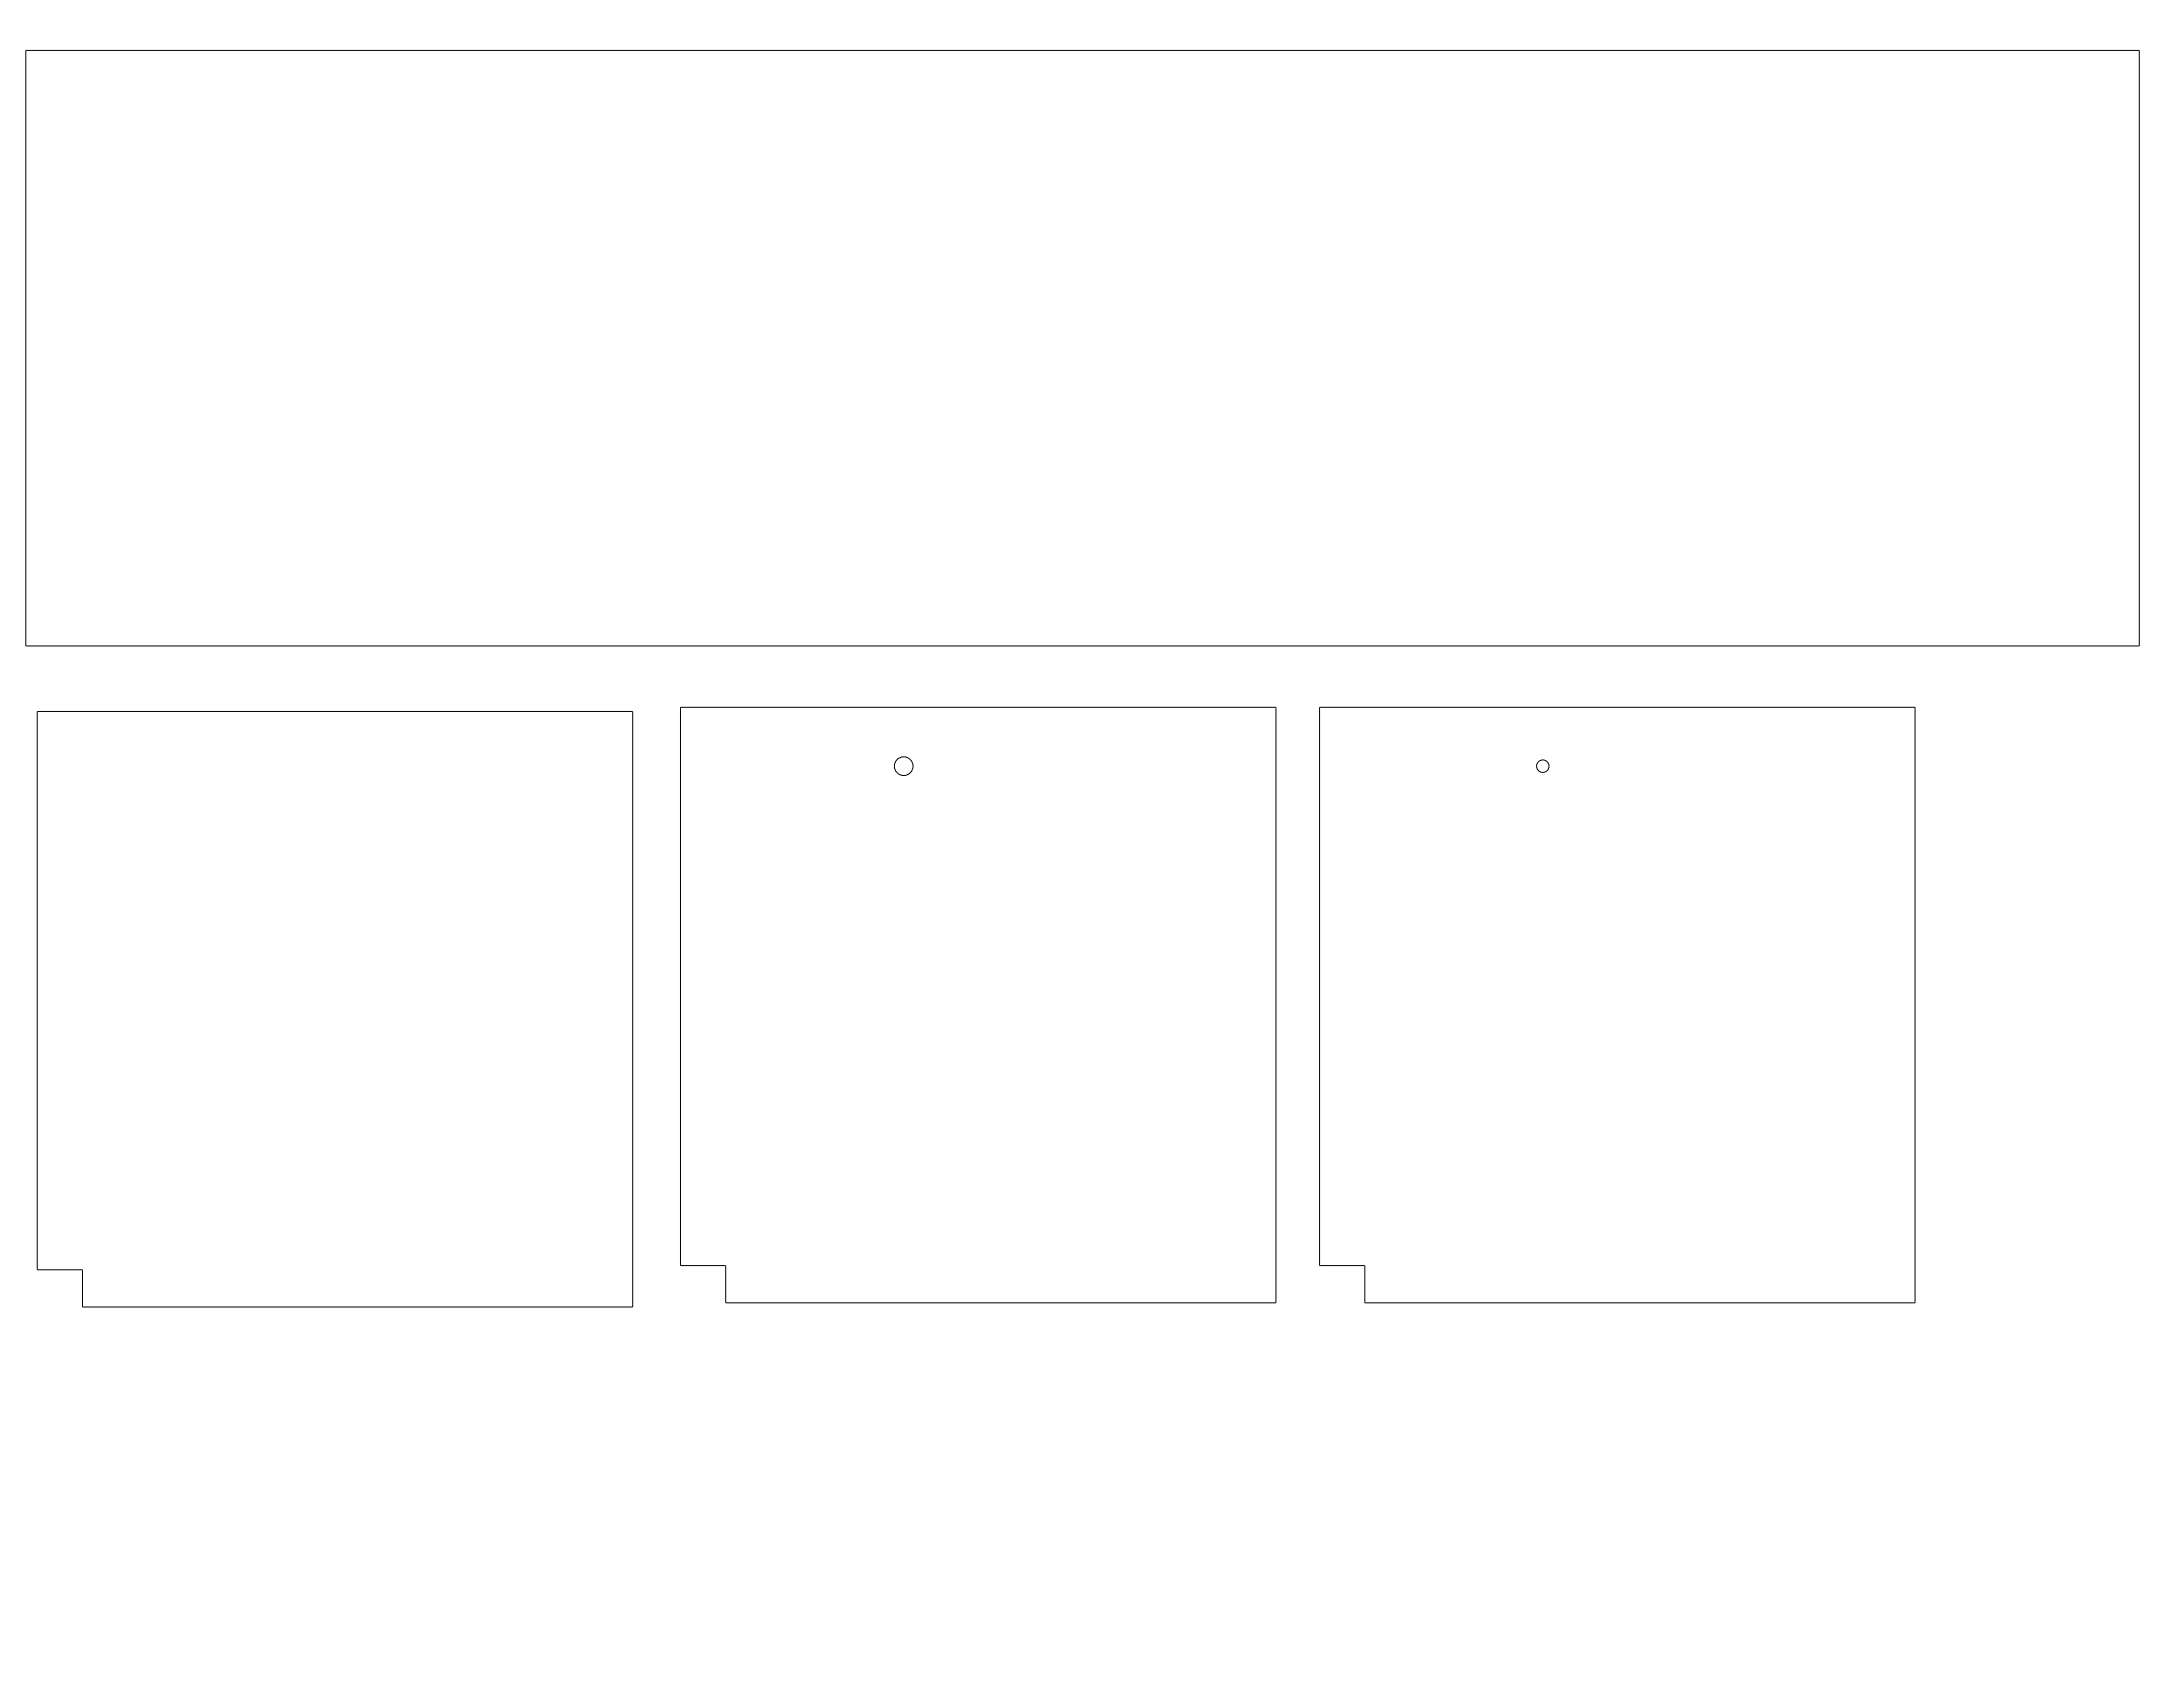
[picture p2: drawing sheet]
<svg xmlns="http://www.w3.org/2000/svg" width="1118mm" height="864mm" viewBox="0 0 1118 864" stroke-linecap="round" stroke-linejoin="round" font-family="sans-serif">
<!-- layer: Visible -->
<g fill="none" stroke="#000" stroke-width=".51">
<path d="M13 26h1082v305h-1082zM19 364h305v305h-282v-19h-23zM348 362h305v305h-281v-19h-24zM676 362h304v305h-281v-19h-23z"/>
<circle cx="463" cy="392" r="5"/>
<circle cx="790" cy="392" r="3"/>
</g>
</svg>
